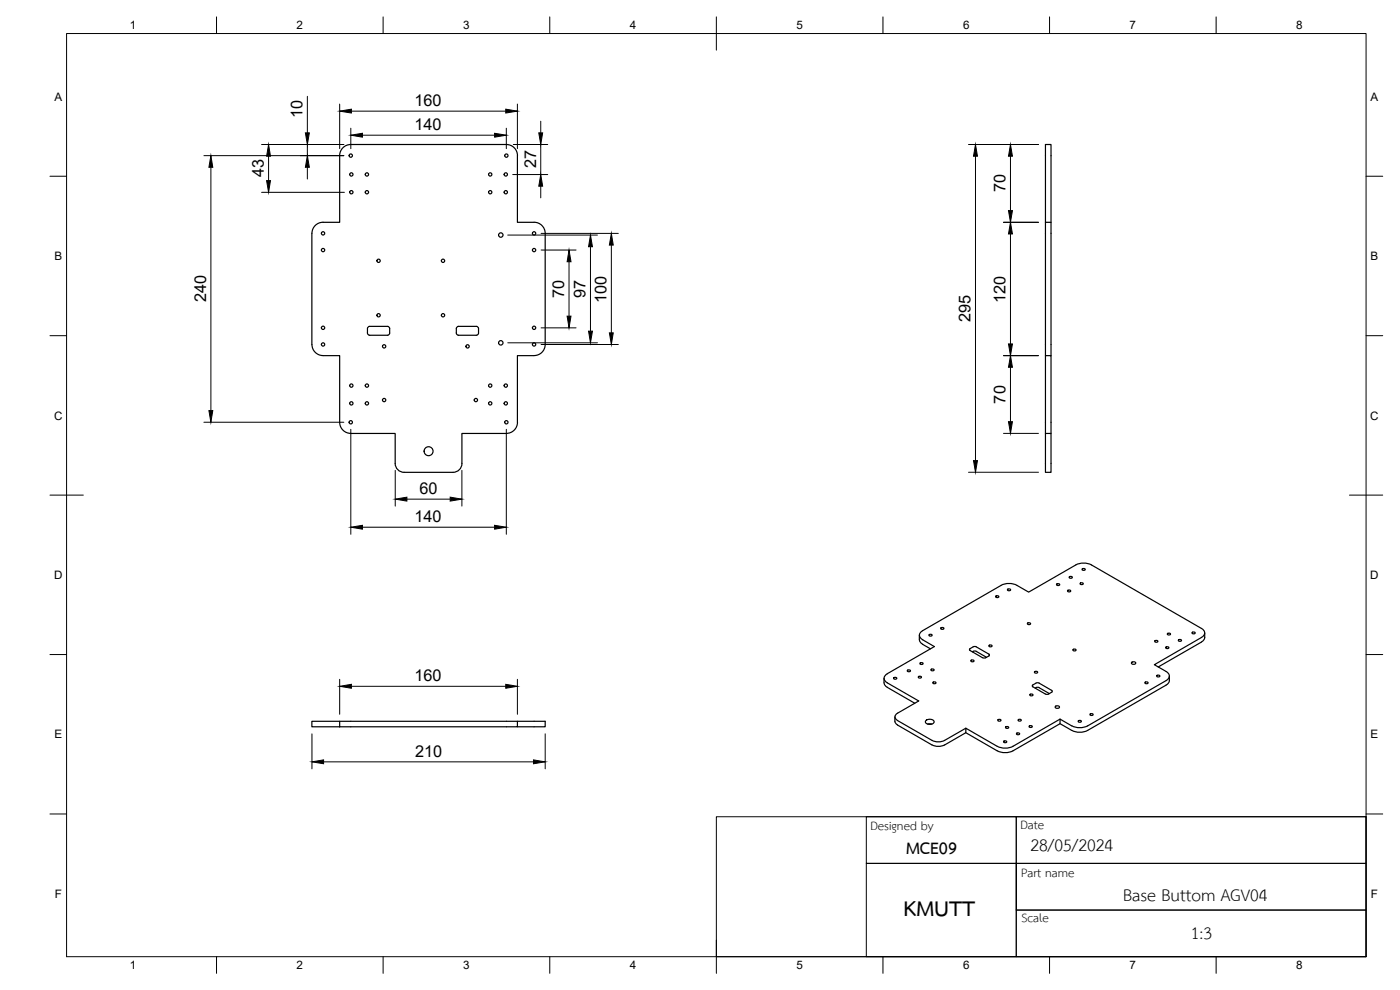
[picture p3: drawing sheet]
<svg xmlns="http://www.w3.org/2000/svg" width="420mm" height="297mm" viewBox="0 0 420 297" stroke-linecap="round" stroke-linejoin="round" font-family="sans-serif">
<defs><g id="words">
<text font-size="9.3" x="271.2" y="275">KMUTT</text>
<g font-size="7.2">
<text x="271.9" y="256.3">MCE09</text>
<text x="309.2" y="255.3">28/05/2024</text>
<text x="337" y="270.5">Base Buttom AGV04</text>
<text x="357.4" y="281.6">1:3</text>
</g>
<g font-size="5.2">
<text x="261.2" y="249">Designed by</text>
<text x="306.2" y="248.7">Date</text>
<text x="306.4" y="263.1">Part name</text>
<text x="306.6" y="276.6">Scale</text>
</g>
<g font-size="4.9">
<text x="90.8" y="35.5" transform="rotate(-90 90.8 35.5)">10</text>
<text x="124.4" y="31.9">160</text>
<text x="124.4" y="39.1">140</text>
<text x="79.1" y="53.2" transform="rotate(-90 79.1 53.2)">43</text>
<text x="160.9" y="50.6" transform="rotate(-90 160.9 50.6)">27</text>
<text x="301.8" y="57.7" transform="rotate(-90 301.8 57.7)">70</text>
<text x="169.3" y="89.4" transform="rotate(-90 169.3 89.4)">70</text>
<text x="175.7" y="89.4" transform="rotate(-90 175.7 89.4)">97</text>
<text x="61.8" y="90.7" transform="rotate(-90 61.8 90.7)">240</text>
<text x="182" y="90.9" transform="rotate(-90 182 90.9)">100</text>
<text x="301.8" y="90.9" transform="rotate(-90 301.8 90.9)">120</text>
<text x="291.3" y="96.6" transform="rotate(-90 291.3 96.6)">295</text>
<text x="301.8" y="121.1" transform="rotate(-90 301.8 121.1)">70</text>
<text x="125.9" y="148.3">60</text>
<text x="124.4" y="156.7">140</text>
<text x="124.4" y="204.5">160</text>
<text x="124.6" y="227.1">210</text>
</g>
<g font-size="3.5">
<text x="39" y="8.8">1</text>
<text x="89" y="8.8">2</text>
<text x="139" y="8.8">3</text>
<text x="189" y="8.8">4</text>
<text x="239" y="8.8">5</text>
<text x="289" y="8.8">6</text>
<text x="339" y="8.8">7</text>
<text x="389" y="8.8">8</text>
<text x="16.3" y="30.2">A</text>
<text x="411.3" y="30.2">A</text>
<text x="16.3" y="78">B</text>
<text x="411.3" y="78">B</text>
<text x="16.2" y="125.9">C</text>
<text x="411.2" y="125.9">C</text>
<text x="16.2" y="173.7">D</text>
<text x="411.2" y="173.7">D</text>
<text x="16.3" y="221.6">E</text>
<text x="411.3" y="221.6">E</text>
<text x="16.4" y="269.4">F</text>
<text x="411.4" y="269.4">F</text>
<text x="39" y="290.8">1</text>
<text x="89" y="290.8">2</text>
<text x="139" y="290.8">3</text>
<text x="189" y="290.8">4</text>
<text x="239" y="290.8">5</text>
<text x="289" y="290.8">6</text>
<text x="339" y="290.8">7</text>
<text x="389" y="290.8">8</text>
</g>
</g></defs>
<!-- layer: Visible -->
<g fill="none" stroke="#000" stroke-width=".36">
<path d="M102.9 44.3a3.3 3.3 0 0 1 2.4-.9h46.7a3.3 3.3 0 0 1 3.3 3.3v20h5a3.3 3.3 0 0 1 3.3 3.3v33.4a3.4 3.4 0 0 1-3.3 3.3h-5v20a3.4 3.4 0 0 1-3.3 3.4h-13.4v8.9a2.68 2.68 0 0 1-2.6 2.7h-14.7a2.68 2.68 0 0 1-2.7-2.6v-9h-13.3a3.4 3.4 0 0 1-3.4-3.4v-20h-4.9a3.4 3.4 0 0 1-3.4-3.3v-33.4a3.3 3.3 0 0 1 3.3-3.3h5v-20a3.3 3.3 0 0 1 1-2.4zM313.8 66.7v40h1.6v23.4M315.4 66.7v-23.3h-1.6v23.3h1.6v40M110.5 98.1l.4-.2 5.6 .1 .4 .6v1.6l-.6 .4-5.6-.1-.4-.6zM137.1 98.1l.5-.2 5.6 .1 .4 .6v1.6l-.7 .4-5.5-.1-.5-.6zM313.8 106.7v23.4h1.6v11.6h-1.6v-11.6M298.9 178.8l.5-.1 .4 .4-.6 .2-.4-.2zM302.5 176.8l.4-.1 .4 .3-.6 .2-.4-.2zM317.2 175.2l.5-.1 .3 .4-.6 .2-.3-.2zM320.5 177.1l.5-.1 .3 .4-.6 .2-.3-.2zM321 173l.5-.1 .3 .4-.6 .2-.3-.2zM324.3 174.9h.4l.4 .3-.6 .2-.4-.2z"/>
<path d="M324.9 170.7l.4-.1 .4 .3-.6 .2-.4-.2zM275.9 190.6v1.3M275.9 191.9l.4 .9 .6 .5M276.2 198.9l.5-.1 .3 .4-.6 .2-.3-.2zM276.9 191.9l3.5 2.1-14.1 8.2a1.43 1.43 0 0 0-1 1.3 1.43 1.43 0 0 0 1 1.4l9.4 5.4-6.4 3.7a1.14 1.14 0 0 0-.7 1.1 1.14 1.14 0 0 0 .8 1.1l10.3 6 1.6 .4 1.2-.1 1-.4 6.4-3.6M276.9 189.2l24.2-13.9 2.1-.2 1.4 .2 4.1 2.4 14.2-8.2 2-.6 1.4 .1 1.3 .5 33 19.1a1.42 1.42 0 0 1 .9 1.3 1.42 1.42 0 0 1-.9 1.4l-14.2 8.1 3.6 2.1M276.9 193.3l2.4 1.4M276.9 189.2a1.43 1.43 0 0 0-1 1.4 1.43 1.43 0 0 0 1 1.3M278.9 190.4l.5-.1 .3 .4-.6 .2-.3-.2zM282.4 188.3h.5l.4 .3-.6 .2-.4-.2zM291.5 198.1l.5-.1 .3 .4-.6 .2-.3-.2zM291.8 195.6l1-.3 3.3 1.9"/>
<path d="M296.8 196.3l.1 .3-.1 .2M296.8 196.3l-4-2.3-.7 .1-1.1 .7 .1 .4 3.8 2.1M296.8 196.8l-1.2 .6-.7-.1M296.9 193.6l.5-.1 .3 .4-.6 .2-.3-.2zM308.5 186.9h.4l.4 .3-.6 .2-.4-.2zM322.1 194.8l.5-.1 .3 .4-.6 .2-.3-.2zM339.7 198.7l.8-.1 .3 .2a.67 .67 0 0 1-.6 .5 .67 .67 0 0 1-.6-.5zM346.7 192.2l.4-.1 .4 .4-.6 .2-.4-.2zM350 194.1h.4l.4 .3-.6 .2-.4-.2zM350.5 190h.4l.4 .3-.6 .2-.4-.2zM353.8 191.9h.4l.4 .3-.6 .2-.4-.2zM357.9 189.7l.4-.1 .4 .4-.6 .2-.4-.2z"/>
<path d="M360.6 192.6l-13 7.5M361.5 189.9a2.38 2.38 0 0 1-.3 2.2l-.6 .5M93.6 216.4h8.3v1.7h-8.3zM101.9 216.4h53.4M101.9 218.1h53.4v-1.7h8.3v1.7h-8.3M265.3 203.5a2.45 2.45 0 0 0 .4 2.2l8.8 5.3M268.3 203.3l.5-.1 .3 .4-.6 .2-.3-.2zM268.6 215.1v1.3M268.6 216.4l.2 .6 .5 .5 10.4 6 1.1 .4h1.1l1.6-.4 6.4-3.7v-1.3l9.4 5.4M272.4 201.1l.5-.1 .3 .3-.6 .2-.3-.2zM275.7 203l.5-.1 .3 .3-.6 .3-.3-.3zM277.8 216.3a1.62 1.62 0 0 1 2.6 .3 1.51 1.51 0 0 1-2.7 0z"/>
<path d="M278.4 217.2h1.2M279.5 200.8l.5-.1 .3 .4-.6 .2-.3-.2zM280.1 204.7l.5-.1 .3 .3-.6 .2-.4-.2zM299.6 215.9l.4-.1 .4 .4-.6 .2-.4-.2zM301.9 218.1l.5-.1 .3 .3-.6 .2-.3-.2zM305.2 220l.5-.1 .3 .3-.6 .2-.4-.2zM305.7 215.9l.4-.1 .4 .4-.6 .2-.4-.2zM309 217.8l.4-.1 .4 .4-.6 .2-.4-.2zM309.2 208.3l.5-.1 .3 .4-.6 .2-.4-.2zM310.6 201.5l.5-.1 .3 .4-.6 .2-.4-.2zM311.8 205l4 2.3-.2 .4-.9 .5M311.8 206.3l3.1 1.8"/>
<path d="M311.9 205l-.3-.1a1.88 1.88 0 0 0-1.6 .6l-.2 .2 .2 .4 3.7 2.1M311.9 206.3l-.8-.1-.4 .3M313.8 208.2h.9M316.8 211.9l.8-.1 .4 .3a.67 .67 0 0 1-.7 .4 .67 .67 0 0 1-.6-.4zM318.1 217.1l3.6 2.1M318.1 215.8l-14.1 8.1M321.7 217.8l-3.6-2v1.3l-14.1 8.2-2 .5-1.4-.1-1.3-.4-9.4-5.5M323.7 216.2l.5-.1 .3 .4-.6 .2-.3-.2zM327.2 214.2l.5-.1 .4 .4-.6 .2-.4-.2zM343.7 204.7l.5-.1 .4 .3-.7 .2-.3-.2zM347.3 202.6h.4l.4 .3-.6 .2-.4-.2zM350 201.5a1.43 1.43 0 0 1 .9 1.3 1.43 1.43 0 0 1-.9 1.4"/>
<path d="M350 205.6l-23.6 13.6-2 .5-1.4-.1-1.3-.4M350 204.2l-23.6 13.6-2 .5-1.4-.1-1.3-.4M350.9 202.8a2.38 2.38 0 0 1-.3 2.3l-.6 .4M299.3 223.9l1.3 .5 1.4 .1 2-.6M301.3 222.4l.5-.1 .3 .3-.6 .2-.3-.2z"/>
<circle cx="105.3" cy="46.7" r=".5"/>
<circle cx="105.4" cy="52.3" r=".5"/>
<circle cx="105.4" cy="57.7" r=".5"/>
<circle cx="110.1" cy="52.3" r=".5"/>
<circle cx="110.1" cy="57.7" r=".5"/>
<circle cx="147.1" cy="52.3" r=".5"/>
<circle cx="147.1" cy="57.7" r=".5"/>
<circle cx="151.8" cy="57.7" r=".5"/>
<circle cx="151.8" cy="52.3" r=".5"/>
<circle cx="152" cy="46.7" r=".5"/>
<circle cx="97" cy="75" r=".5"/>
<circle cx="97" cy="70" r=".5"/>
<circle cx="113.6" cy="78.2" r=".5"/>
<circle cx="133" cy="78.2" r=".5"/>
<circle cx="150.3" cy="70.5" r=".67"/>
<circle cx="160.3" cy="70" r=".5"/>
<circle cx="160.3" cy="75" r=".5"/>
<circle cx="97" cy="98.4" r=".5"/>
<circle cx="113.6" cy="94.6" r=".5"/>
<circle cx="133" cy="94.6" r=".5"/>
<circle cx="160.3" cy="98.4" r=".5"/>
<circle cx="97" cy="103.4" r=".5"/>
<circle cx="105.4" cy="115.7" r=".5"/>
<circle cx="110.1" cy="115.7" r=".5"/>
<circle cx="115.3" cy="103.9" r=".5"/>
<circle cx="140.3" cy="103.9" r=".5"/>
<circle cx="147.1" cy="115.7" r=".5"/>
<circle cx="150.3" cy="102.9" r=".67"/>
<circle cx="151.8" cy="115.7" r=".5"/>
<circle cx="160.3" cy="103.4" r=".5"/>
<circle cx="105.3" cy="126.7" r=".5"/>
<circle cx="105.4" cy="121" r=".5"/>
<circle cx="110.1" cy="121" r=".5"/>
<circle cx="115.3" cy="120" r=".5"/>
<circle cx="128.6" cy="135.4" r="1.34"/>
<circle cx="142.8" cy="120" r=".5"/>
<circle cx="147.1" cy="121" r=".5"/>
<circle cx="151.8" cy="121" r=".5"/>
<circle cx="152" cy="126.7" r=".5"/>
</g>
<!-- layer: BORDER -->
<g fill="none" stroke="#000" stroke-width=".3">
<path d="M20 10.1h390v276.9h-390zM65 5.1v5M115 5.1v5M165 5.1v5M215 5.1v10M265 5.1v5M315 5.1v5M365 5.1v5M15 52.9h5M410 52.9h5M15 100.7h5M410 100.7h5"/>
<path d="M15 148.6h10M405 148.6h10M15 196.4h5M410 196.4h5M15 244.2h5M410 244.2h5M65 287v5M115 287v5M165 287v5M215 282.1v9.9M265 287v5M315 287v5"/>
<path d="M365 287v5"/>
</g>
<!-- layer: TITLEBLOCK -->
<path d="M215 245.1h195v41.9h-195zM260 259h150v14.1h-105v-14.1v28h-45zM260 245.1h45v13.9h-45zM305 245.1h105v13.9h-105zM305 273.1h105v13.9h-105z" fill="none" stroke="#000" stroke-width=".3"/>
<!-- layer: FD_Dimensions -->
<g fill="none" stroke="#000" stroke-width=".3">
<path d="M92.2 28.9v11M101.9 31.2v13.4M105.3 38.5v6.1M105.5 33.3h46.3M152 38.5v6.1M155.3 31.2v13.4M162.3 36.4v3.5M61.2 46.7h42M63.3 50.2v73M78.5 43.4h24.7M78.5 57.7h24.9M80.6 46.9v7.3"/>
<path d="M92.2 43.4v3.3M92.2 50.2v3.5M108.8 40.6h39.6M153.9 52.4h10.5M154.1 43.4h10.3M162.3 43.4v9M162.3 55.9v3.5M290.7 43.4h21M292.8 46.9v91.3M303.3 46.9v16.3M152.4 70.5h26.9M162.4 70h23.2"/>
<path d="M162.4 75h10.5M170.8 78.5v16.4M177.2 74v25.4M183.5 73.5v26.4M301.2 66.7h10.5M303.3 70.2v33M162.4 98.4h10.5M152.4 102.9h26.9M162.4 103.4h23.2M301.2 106.7h10.5M303.3 110.2v16.3M61.2 126.7h42"/>
<path d="M105.3 128.8v31.5M152 128.8v31.5M301.2 130h10.5M108.8 158.2h39.6M118.6 141.1v10.8M122.1 149.8h13M138.6 141.1v10.8M290.7 141.7h21M101.9 203.8v10.5M105.5 205.9h46.3M155.3 203.8v10.5M93.6 220.2v10.5"/>
<path d="M97.1 228.6h63M163.6 220.2v10.5"/>
</g>
<g fill="#000" stroke="#000" stroke-width=".3">
<path d="M91.7 39.9h1.1l-.6 3.5zM101.9 33.3l3.6-.5v1.1zM105.3 40.6l3.5-.6v1.2zM148.4 40l3.6 .6-3.6 .6zM151.8 32.8l3.5 .5-3.5 .6zM161.7 39.9h1.2l-.6 3.5zM63.3 46.7l.6 3.5h-1.2zM80 54.2h1.2l-.6 3.5zM80.6 43.4l.6 3.5h-1.2zM92.2 46.7l.6 3.5h-1.1zM162.3 52.4l.6 3.5h-1.2zM292.8 43.4l.5 3.5h-1.1z"/>
<path d="M303.3 43.4l.5 3.5h-1.1zM170.8 75l.6 3.5h-1.2zM177.2 70.5l.6 3.5h-1.2zM183.5 70l.5 3.5h-1.1zM303.3 66.7l.5 3.5h-1.1zM302.7 63.2h1.1l-.5 3.5zM170.2 94.9h1.2l-.6 3.5zM176.6 99.4h1.2l-.6 3.5zM182.9 99.9h1.1l-.5 3.5zM303.3 106.7l.5 3.5h-1.1zM302.7 103.2h1.1l-.5 3.5zM62.7 123.2h1.2l-.6 3.5z"/>
<path d="M292.2 138.2h1.1l-.5 3.5zM302.7 126.5h1.1l-.5 3.5zM105.3 158.2l3.5-.6v1.2zM118.6 149.8l3.5-.6v1.2zM135.1 149.2l3.5 .6-3.5 .6zM148.4 157.6l3.6 .6-3.6 .6zM101.9 205.9l3.6-.6v1.2zM151.8 205.3l3.5 .6-3.5 .6zM93.6 228.6l3.5-.6v1.2zM160.1 228l3.5 .6-3.5 .6z"/>
</g>
<use href="#words"/>
</svg>
